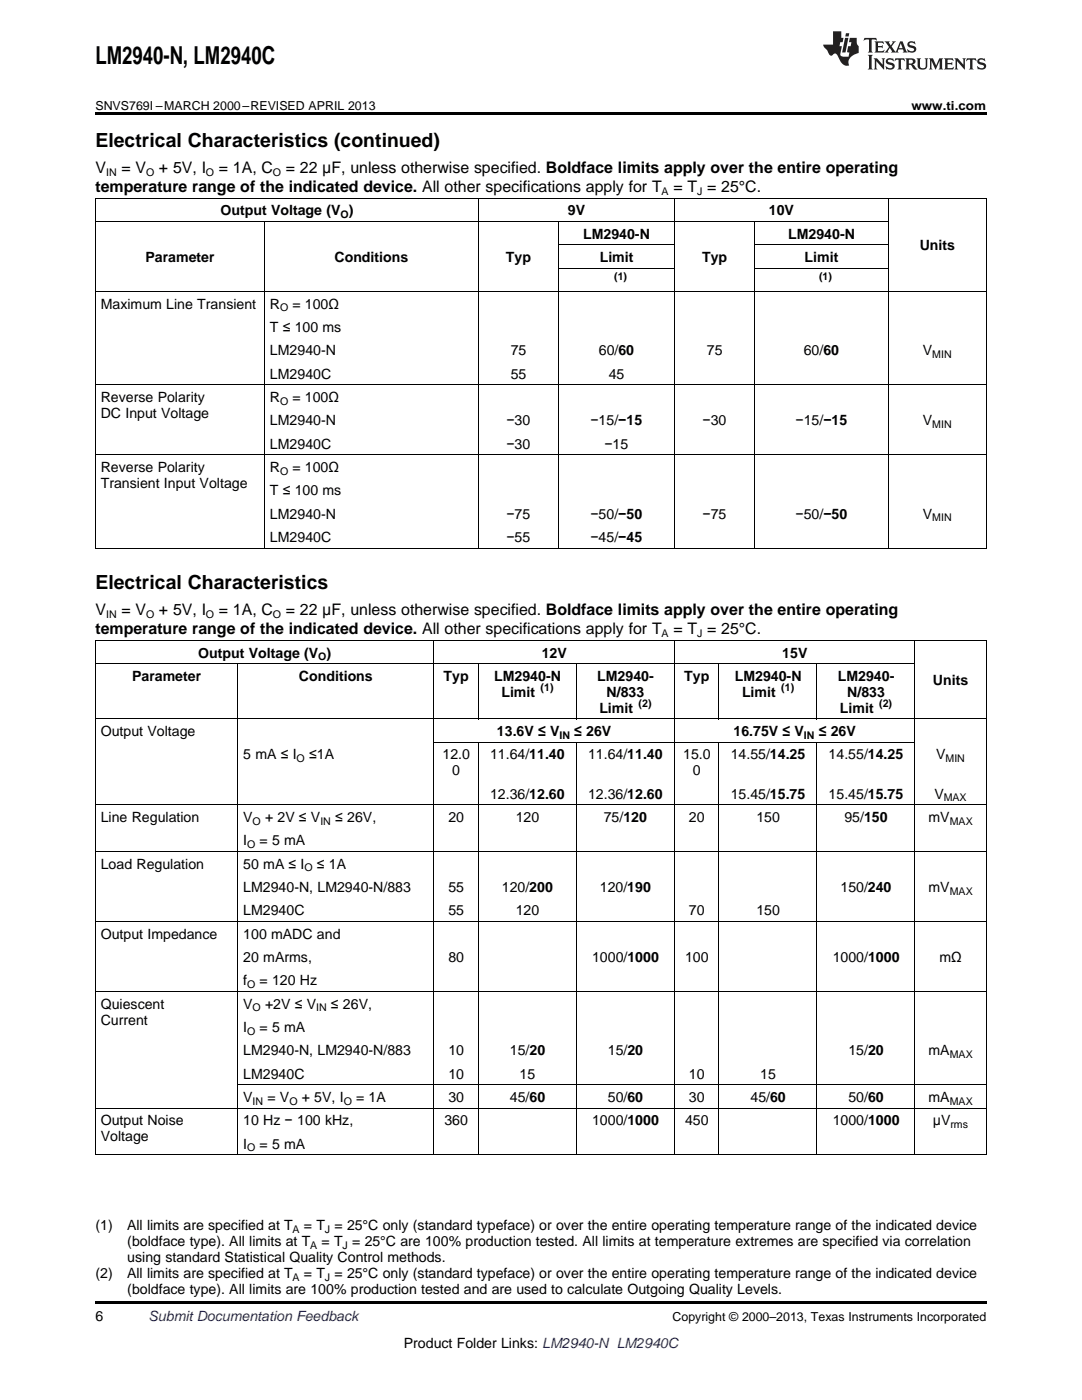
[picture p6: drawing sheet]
<svg xmlns="http://www.w3.org/2000/svg" width="216mm" height="279mm" viewBox="0 0 216 279" stroke-linecap="round" stroke-linejoin="round" font-family="sans-serif">
<defs><g id="words">
<text font-size="4.9" x="19" y="12.8">LM2940-N, LM2940C</text>
<g font-size="3.9">
<text x="19" y="29.3">Electrical Characteristics (continued)</text>
<text x="19" y="117.5">Electrical Characteristics</text>
</g>
<g font-size="3.2">
<text x="19" y="34.4">V</text>
<text x="24.2" y="34.4">= V</text>
<text x="31.7" y="34.4">+ 5V, I</text>
<text x="43.7" y="34.4">= 1A, C</text>
<text x="57" y="34.4">= 22 μF, unless otherwise specified. Boldface limits apply over the entire operating</text>
<text x="19" y="38.3">temperature range of the indicated device. All other specifications apply for T</text>
<text x="134.4" y="38.3">= T = 25°C.</text>
<text x="19" y="122.7">V</text>
<text x="24.2" y="122.7">= V</text>
<text x="31.7" y="122.7">+ 5V, I</text>
<text x="43.7" y="122.7">= 1A, C</text>
<text x="57" y="122.7">= 22 μF, unless otherwise specified. Boldface limits apply over the entire operating</text>
<text x="19" y="126.6">temperature range of the indicated device. All other specifications apply for T</text>
<text x="134.4" y="126.6">= T = 25°C.</text>
</g>
<g font-size="2.8">
<text x="44" y="43">Output Voltage (V )</text>
<text x="113.3" y="43">9V</text>
<text x="116.3" y="47.6">LM2940-N</text>
<text x="153.4" y="43">10V</text>
<text x="157.3" y="47.6">LM2940-N</text>
<text x="29" y="52.3">Parameter</text>
<text x="66.7" y="52.3">Conditions</text>
<text x="101" y="52.3">Typ</text>
<text x="119.7" y="52.3">Limit</text>
<text x="140.1" y="52.3">Typ</text>
<text x="160.5" y="52.3">Limit</text>
<text x="183.5" y="50">Units</text>
<text x="20.1" y="61.6">Maximum Line Transient</text>
<text x="53.9" y="61.6">R</text>
<text x="58.3" y="61.6">= 100Ω</text>
<text x="53.9" y="66.3">T ≤ 100 ms</text>
<text x="53.9" y="70.9">LM2940-N</text>
<text x="101.9" y="70.9">75</text>
<text x="119.5" y="70.9">60/60</text>
<text x="141" y="70.9">75</text>
<text x="160.4" y="70.9">60/60</text>
<text x="184.1" y="70.9">V</text>
<text x="53.9" y="75.6">LM2940C</text>
<text x="101.9" y="75.6">55</text>
<text x="121.5" y="75.6">45</text>
<text x="20.1" y="80.2">Reverse Polarity</text>
<text x="20.1" y="83.4">DC Input Voltage</text>
<text x="53.9" y="80.2">R</text>
<text x="58.3" y="80.2">= 100Ω</text>
<text x="53.9" y="84.9">LM2940-N</text>
<text x="53.9" y="89.5">LM2940C</text>
<text x="101.1" y="84.9">−30</text>
<text x="101.1" y="89.5">−30</text>
<text x="117.8" y="84.9">−15/−15</text>
<text x="120.6" y="89.5">−15</text>
<text x="140.2" y="84.9">−30</text>
<text x="158.7" y="84.9">−15/−15</text>
<text x="184.1" y="84.9">V</text>
<text x="20.1" y="94.2">Reverse Polarity</text>
<text x="53.9" y="94.2">R</text>
<text x="58.3" y="94.2">= 100Ω</text>
<text x="20.1" y="97.4">Transient Input Voltage</text>
<text x="53.9" y="98.8">T ≤ 100 ms</text>
<text x="53.9" y="103.5">LM2940-N</text>
<text x="101.1" y="103.5">−75</text>
<text x="117.8" y="103.5">−50/−50</text>
<text x="140.2" y="103.5">−75</text>
<text x="158.7" y="103.5">−50/−50</text>
<text x="184.1" y="103.5">V</text>
<text x="53.9" y="108.2">LM2940C</text>
<text x="101.1" y="108.2">−55</text>
<text x="117.8" y="108.2">−45/−45</text>
<text x="39.5" y="131.2">Output Voltage (V )</text>
<text x="108.1" y="131.2">12V</text>
<text x="156.1" y="131.2">15V</text>
<text x="26.4" y="135.9">Parameter</text>
<text x="59.7" y="135.9">Conditions</text>
<text x="88.5" y="135.9">Typ</text>
<text x="98.6" y="135.9">LM2940-N</text>
<text x="119.2" y="135.9">LM2940-</text>
<text x="136.5" y="135.9">Typ</text>
<text x="146.6" y="135.9">LM2940-N</text>
<text x="167.2" y="135.9">LM2940-</text>
<text x="186.2" y="136.7">Units</text>
<text x="100" y="139.1">Limit</text>
<text x="119.6" y="142.2">Limit</text>
<text x="121" y="139.1">N/833</text>
<text x="148.1" y="139.1">Limit</text>
<text x="167.6" y="142.2">Limit</text>
<text x="169.1" y="139.1">N/833</text>
<text x="20.1" y="146.9">Output Voltage</text>
<text x="99.2" y="146.9">13.6V ≤ V</text>
<text x="114.6" y="146.9">≤ 26V</text>
<text x="146.4" y="146.9">16.75V ≤ V</text>
<text x="163.4" y="146.9">≤ 26V</text>
<text x="48.5" y="151.6">5 mA ≤ I</text>
<text x="61.7" y="151.6">≤1A</text>
<text x="88.3" y="151.6">12.0</text>
<text x="90.2" y="154.7">0</text>
<text x="97.8" y="151.6">11.64/11.40</text>
<text x="117.3" y="151.6">11.64/11.40</text>
<text x="136.3" y="151.6">15.0</text>
<text x="138.3" y="154.7">0</text>
<text x="145.8" y="151.6">14.55/14.25</text>
<text x="165.3" y="151.6">14.55/14.25</text>
<text x="186.8" y="151.6">V</text>
<text x="97.8" y="159.4">12.36/12.60</text>
<text x="117.3" y="159.4">12.36/12.60</text>
<text x="145.8" y="159.4">15.45/15.75</text>
<text x="165.3" y="159.4">15.45/15.75</text>
<text x="186.4" y="159.4">V</text>
<text x="20.1" y="164">Line Regulation</text>
<text x="48.5" y="164">V</text>
<text x="52.9" y="164">+ 2V ≤ V</text>
<text x="66.9" y="164">≤ 26V,</text>
<text x="89.5" y="164">20</text>
<text x="102.9" y="164">120</text>
<text x="120.5" y="164">75/120</text>
<text x="137.5" y="164">20</text>
<text x="150.9" y="164">150</text>
<text x="168.5" y="164">95/150</text>
<text x="185.3" y="164">mV</text>
<text x="20.1" y="173.4">Load Regulation</text>
<text x="48.5" y="168.7">I</text>
<text x="48.5" y="173.4">50 mA ≤ I</text>
<text x="51.8" y="168.7">= 5 mA</text>
<text x="63.2" y="173.4">≤ 1A</text>
<text x="48.5" y="178">LM2940-N, LM2940-N/883</text>
<text x="89.5" y="178">55</text>
<text x="100.2" y="178">120/200</text>
<text x="119.7" y="178">120/190</text>
<text x="167.7" y="178">150/240</text>
<text x="185.3" y="178">mV</text>
<text x="48.5" y="182.7">LM2940C</text>
<text x="89.5" y="182.7">55</text>
<text x="102.9" y="182.7">120</text>
<text x="137.5" y="182.7">70</text>
<text x="150.9" y="182.7">150</text>
<text x="20.1" y="187.3">Output Impedance</text>
<text x="48.5" y="187.3">100 mADC and</text>
<text x="48.5" y="192">20 mArms,</text>
<text x="89.5" y="192">80</text>
<text x="118.1" y="192">1000/1000</text>
<text x="136.7" y="192">100</text>
<text x="166.2" y="192">1000/1000</text>
<text x="187.5" y="192">mΩ</text>
<text x="48.5" y="196.6">f</text>
<text x="51.8" y="196.6">= 120 Hz</text>
<text x="20.1" y="201.3">Quiescent</text>
<text x="48.5" y="201.3">V</text>
<text x="52.9" y="201.3">+2V ≤ V</text>
<text x="66" y="201.3">≤ 26V,</text>
<text x="20.1" y="204.5">Current</text>
<text x="48.5" y="206">I</text>
<text x="51.8" y="206">= 5 mA</text>
<text x="48.5" y="210.6">LM2940-N, LM2940-N/883</text>
<text x="48.5" y="215.3">LM2940C</text>
<text x="89.5" y="210.6">10</text>
<text x="89.5" y="215.3">10</text>
<text x="101.7" y="210.6">15/20</text>
<text x="103.7" y="215.3">15</text>
<text x="121.3" y="210.6">15/20</text>
<text x="137.5" y="215.3">10</text>
<text x="151.7" y="215.3">15</text>
<text x="169.3" y="210.6">15/20</text>
<text x="185.3" y="210.6">mA</text>
<text x="48.5" y="219.9">V</text>
<text x="53.4" y="219.9">= V</text>
<text x="60.2" y="219.9">+ 5V, I</text>
<text x="71" y="219.9">= 1A</text>
<text x="89.5" y="219.9">30</text>
<text x="101.7" y="219.9">45/60</text>
<text x="121.3" y="219.9">50/60</text>
<text x="137.5" y="219.9">30</text>
<text x="149.8" y="219.9">45/60</text>
<text x="169.3" y="219.9">50/60</text>
<text x="185.3" y="219.9">mA</text>
<text x="20.1" y="224.6">Output Noise</text>
<text x="20.1" y="227.8">Voltage</text>
<text x="48.5" y="224.6">10 Hz − 100 kHz,</text>
<text x="88.7" y="224.6">360</text>
<text x="118.1" y="224.6">1000/1000</text>
<text x="136.7" y="224.6">450</text>
<text x="166.2" y="224.6">1000/1000</text>
<text x="186.2" y="224.6">μV</text>
<text x="48.5" y="229.2">I</text>
<text x="51.8" y="229.2">= 5 mA</text>
<text x="19" y="245.5">(1)</text>
<text x="25.4" y="245.5">All limits are specified at T</text>
<text x="60.6" y="245.5">= T = 25°C only (standard typeface) or over the entire operating temperature range of the indicated device</text>
<text x="25.4" y="248.7">(boldface type). All limits at T</text>
<text x="25.4" y="251.9">using standard Statistical Quality Control methods.</text>
<text x="64.2" y="248.7">= T = 25°C are 100% production tested. All limits at temperature extremes are specified via correlation</text>
<text x="19" y="255.1">(2)</text>
<text x="25.4" y="255.1">All limits are specified at T</text>
<text x="60.6" y="255.1">= T = 25°C only (standard typeface) or over the entire operating temperature range of the indicated device</text>
<text x="19" y="263.6">6</text>
<text x="25.4" y="258.2">(boldface type). All limits are 100% production tested and are used to calculate Outgoing Quality Levels.</text>
<text x="80.6" y="269">Product Folder Links: LM2940-N LM2940C</text>
</g>
<text font-size="2.8" fill="#0000c8" x="29.6" y="263.6">Submit Documentation Feedback</text>
<g font-size="2.5">
<text x="19" y="21.9">SNVS769I –MARCH 2000–REVISED APRIL 2013</text>
<text x="181.9" y="21.9">www.ti.com</text>
<text x="134.2" y="263.6">Copyright © 2000–2013, Texas Instruments Incorporated</text>
</g>
<g font-size="2.1">
<text x="21.2" y="35.1">IN</text>
<text x="29.1" y="35.1">O</text>
<text x="41.1" y="35.1">O</text>
<text x="54.5" y="35.1">O</text>
<text x="132" y="38.9">A</text>
<text x="139.1" y="38.9">J</text>
<text x="67.9" y="43.5">O</text>
<text x="122.6" y="55.8">(1)</text>
<text x="163.4" y="55.8">(1)</text>
<text x="55.9" y="62.2">O</text>
<text x="186" y="71.5">MIN</text>
<text x="55.9" y="80.8">O</text>
<text x="186" y="85.4">MIN</text>
<text x="55.9" y="94.8">O</text>
<text x="186" y="104.1">MIN</text>
<text x="21.2" y="123.3">IN</text>
<text x="29.1" y="123.3">O</text>
<text x="41.1" y="123.3">O</text>
<text x="54.5" y="123.3">O</text>
<text x="63.5" y="131.8">O</text>
<text x="132" y="127.2">A</text>
<text x="139.1" y="127.2">J</text>
<text x="107.9" y="137.9">(1)</text>
<text x="155.9" y="137.9">(1)</text>
<text x="127.4" y="141.1">(2)</text>
<text x="175.4" y="141.1">(2)</text>
<text x="111.6" y="147.5">IN</text>
<text x="160.4" y="147.5">IN</text>
<text x="59.2" y="152.1">O</text>
<text x="188.7" y="152.1">MIN</text>
<text x="188.3" y="159.9">MAX</text>
<text x="50.4" y="164.6">O</text>
<text x="63.9" y="164.6">IN</text>
<text x="189.5" y="164.6">MAX</text>
<text x="49.3" y="169.3">O</text>
<text x="60.7" y="173.9">O</text>
<text x="189.5" y="178.6">MAX</text>
<text x="49.3" y="197.2">O</text>
<text x="50.4" y="201.9">O</text>
<text x="63.1" y="201.9">IN</text>
<text x="49.3" y="206.5">O</text>
<text x="189.5" y="211.2">MAX</text>
<text x="50.4" y="220.5">IN</text>
<text x="57.7" y="220.5">O</text>
<text x="68.6" y="220.5">O</text>
<text x="189.5" y="220.5">MAX</text>
<text x="189.7" y="225.1">rms</text>
<text x="49.3" y="229.8">O</text>
<text x="58.4" y="246.1">A</text>
<text x="61.9" y="249.3">A</text>
<text x="64.8" y="246.1">J</text>
<text x="68.4" y="249.3">J</text>
<text x="58.4" y="255.6">A</text>
<text x="64.8" y="255.6">J</text>
</g>
</g></defs>
<path d="M19 22.5h177.8v.5h-177.8zM19 259.7h177.8v.5h-177.8z" fill="#000"/>
<g fill="none" stroke="#000" stroke-width=".2">
<path d="M19 39.5h177.8M19.1 39.6v69.8M95.4 39.6v69.8M134.6 39.6v69.8M177.2 39.6v69.8M196.8 39.6v69.8M19 58.2h177.8M19 44.2h158.3M52.8 44.2v65.2M111.4 44.2v65.2M111.5 53.5h23.1M111.5 48.8h23.1"/>
<path d="M150.5 44.2v65.2M150.6 53.5h26.7M150.6 48.8h26.7M19 76.8h177.8M19 90.8h177.8M19 109.4h177.8M19 132.5h163.6M19 127.8h177.8M19.1 127.8v102.7M47.4 132.5v98M86.6 127.8v102.7M95.4 132.5v11"/>
<path d="M115 132.5v11M134.6 127.8v102.7M143.5 132.5v11M163 132.5v11M182.5 127.8v102.7M196.8 127.8v102.7M19 143.5h177.8M86.6 148.1h96M95.4 148.2v82.3M115 148.2v82.3M143.5 148.2v82.3M163 148.2v82.3"/>
<path d="M19 169.9h177.8M19 160.6h177.8M19 197.9h177.8M19 183.9h177.8M47.5 216.5h149.3M19 230.5h177.8M19 221.1h177.8"/>
</g>
<g fill="#231f20">
<path d="M172.5 7.6l-.1 .5 .4-.2h.6v.1v2.1l-.2 .4h.9l-.2-.4v-2.1l.1-.1h.5l.5 .2-.2-.5zM174.5 8.3l.2 .3v1.5l-.2 .4h1.8l.2-.6a1.04 1.04 0 0 1-1.3 .2v-.7h.6l.3 .2v-.6l-.3 .2h-.6v-.6l.8-.1 .4 .3-.2-.5zM176.5 8.3l.9 1.1-.9 1.1h.8l-.2-.2 .4-.7 .5 .7-.2 .2h1.5l-.2-.2 .2-.4h.9l.1 .4-.2 .2h1l-.3-.3-.7-1.9h-.5l-.9 2-.8-1 .9-1h-.8l.1 .3-.4 .5-.3-.6 .1-.2zM179.7 8.6l.4 1h-.7zM181.3 8.4a.63 .63 0 0 0-.2 .7 .63 .63 0 0 0 .6 .4l.6 .2 .1 .2a.75 .75 0 0 1-.7 .4 .75 .75 0 0 1-.6-.5l.1 .7 .1-.1a1.11 1.11 0 0 0 1.5-.6 1.13 1.13 0 0 0-1.2-.8l-.1-.4a1.04 1.04 0 0 1 1.2 .2l-.2-.5-.2 .1-.4-.2zM173.2 10.9l.2 .4v2.2l-.2 .4h1l-.3-.4v-2.2l.3-.4zM174.3 11.6l.3 .4v1.5l-.3 .4h.8l-.2-.4v-1.3l1.5 1.7v-1.9l.2-.4h-.7l.2 .4v.9l-1.1-1.3zM177 11.8a.62 .62 0 0 0-.2 .7 .62 .62 0 0 0 .6 .4l.6 .1 .1 .3a.76 .76 0 0 1-.7 .3 .76 .76 0 0 1-.7-.4l.2 .7 .1-.1a1.11 1.11 0 0 0 1.5-.6 1.13 1.13 0 0 0-1.2-.8l-.1-.4a1.04 1.04 0 0 1 1.2 .2l-.2-.6-.2 .1-.5-.1zM178.7 11.6l-.2 .6a.61 .61 0 0 1 .8-.3v1.6l-.2 .4h.9l-.2-.4v-1.6a.63 .63 0 0 1 .7 .3l-.1-.6zM180.6 11.6l.3 .4v1.5l-.3 .4h1l-.2-.2-.1-.8 .6 .2a.76 .76 0 0 0 1.2 .7l-1-1a.58 .58 0 0 0 .6-.5 .58 .58 0 0 0-.5-.6zM181.4 11.9h.1a.45 .45 0 0 1 .5 .1 .45 .45 0 0 1 .1 .5l-.8 .2zM182.9 11.6l.2 .2a2.17 2.17 0 0 0 .3 1.9 .99 .99 0 0 0 1.6-.6v-1.1l.2-.4h-.7l.2 .2a1.92 1.92 0 0 1-.2 1.8 .6 .6 0 0 1-.9-.5v-1.1l.2-.4zM185.4 11.6l.2 .4v1.5l-.2 .4h.7l-.2-.4v-1.4l.8 1.8 .8-1.8v1.4l-.2 .4h.9l-.2-.4v-1.5l.2-.4h-.8l-.6 1.5-.6-1.5zM188.4 11.6l.2 .4v1.5l-.2 .4h1.8l.1-.6a1.04 1.04 0 0 1-1.2 .1v-.6h.5l.4 .2v-.6l-.4 .2h-.5v-.7h.8l.3 .3-.1-.6zM190.5 11.6l.2 .4v1.5l-.2 .4h.7l-.2-.4v-1.3l1.5 1.7v-1.9l.2-.4h-.7l.2 .4v.9l-1.1-1.3zM192.9 11.6l-.1 .6a.61 .61 0 0 1 .7-.3l.1 1.6-.3 .4h1l-.3-.4 .1-1.6a.63 .63 0 0 1 .7 .3l-.1-.6zM195.2 11.8a.62 .62 0 0 0-.2 .7 .62 .62 0 0 0 .6 .4l.6 .1 .1 .3a.76 .76 0 0 1-.7 .3 .76 .76 0 0 1-.6-.4l.1 .7 .1-.1a1.11 1.11 0 0 0 1.6-.6 1.13 1.13 0 0 0-1.3-.8l-.1-.4a1.04 1.04 0 0 1 1.2 .2l-.1-.6-.2 .1-.5-.1z"/>
<path d="M166.2 6.3v2.6h-1.9v.4l.8 .9a.91 .91 0 0 0 1 .8 .56 .56 0 0 1 .5-.3 .56 .56 0 0 1 .5 .3l.4 .8a1.53 1.53 0 0 0 1.9 1.2 1.54 1.54 0 0 1 1-2.1l.9-.3v-1.4a1.52 1.52 0 0 1-.4-1.6h-1.3l-.2 .8h.5l-.2 .8h-.5l-.1 1v.2l.4 .1-.2 .8a1.93 1.93 0 0 1-1.6-.3l.3-1.8h-.5l.2-.8h.4l.2-.8h-.4v-1.3zM168.6 7.6l-.6 2.9h.7l.6-2.9zM168.8 6.6l-.1 .7h.6l.2-.7z"/>
</g>
<use href="#words"/>
</svg>
